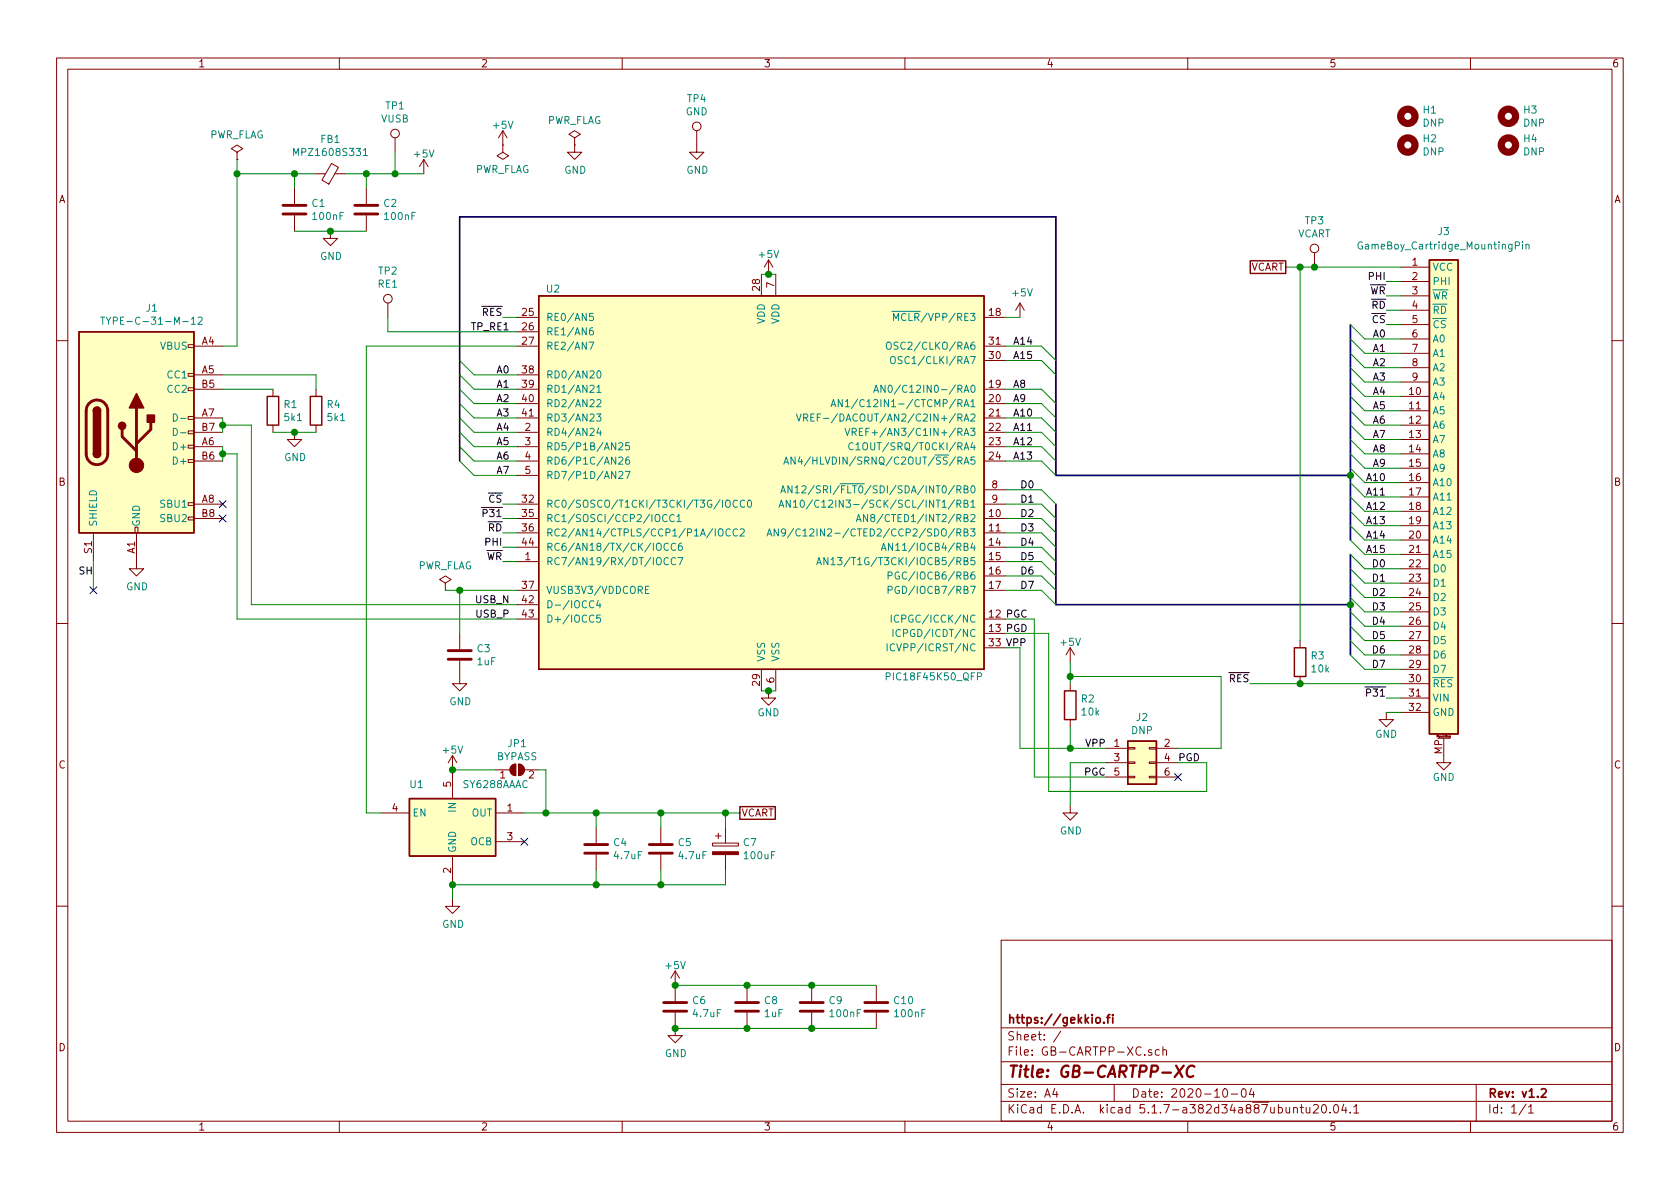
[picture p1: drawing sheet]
<svg xmlns="http://www.w3.org/2000/svg" width="297mm" height="210mm" viewBox="0 0 297 210" stroke-linecap="round" stroke-linejoin="round" font-family="sans-serif">
<defs><g id="words">
<text font-size="2.8" fill="#840000" x="178" y="190.5">Title: GB-CARTPP-XC</text>
<g font-size="2.1" fill="#840000">
<text x="178" y="184">Sheet: /</text>
<text x="178" y="181">https://gekkio.fi</text>
<text x="178" y="186.7">File: GB-CARTPP-XC.sch</text>
<text x="178" y="196.9">KiCad E.D.A. kicad 5.1.7-a382d34a887ubuntu20.04.1</text>
<text x="178" y="194.1">Size: A4</text>
<text x="200" y="194.1">Date: 2020-10-04</text>
<text x="263" y="194.1">Rev: v1.2</text>
<text x="263" y="196.9">Id: 1/1</text>
</g>
<g font-size="1.8" fill="#840000">
<text x="35" y="11.9">1</text>
<text x="85" y="11.9">2</text>
<text x="135" y="11.9">3</text>
<text x="185" y="11.9">4</text>
<text x="235" y="11.9">5</text>
<text x="285" y="11.9">6</text>
<text x="10.4" y="35.9">A</text>
<text x="285.4" y="35.9">A</text>
<text x="221" y="47.9">VCART</text>
<text x="249.7" y="47">1</text>
<text x="134.4" y="51.4" transform="rotate(-90 134.4 51.4)">28</text>
<text x="136.9" y="50.9" transform="rotate(-90 136.9 50.9)">7</text>
<text x="249.7" y="49.5">2</text>
<text x="249.7" y="52.1">3</text>
<text x="92.4" y="55.9">25</text>
<text x="92.4" y="58.4">26</text>
<text x="174.9" y="55.9">18</text>
<text x="249.7" y="54.6">4</text>
<text x="249.7" y="57.1">5</text>
<text x="249.7" y="59.7">6</text>
<text x="35.7" y="61">A4</text>
<text x="92.4" y="61">27</text>
<text x="174.9" y="63.5">30</text>
<text x="174.9" y="61">31</text>
<text x="249.7" y="62.2">7</text>
<text x="249.7" y="64.8">8</text>
<text x="35.7" y="66">A5</text>
<text x="35.7" y="68.6">B5</text>
<text x="92.4" y="66">38</text>
<text x="92.4" y="68.6">39</text>
<text x="92.4" y="71.1">40</text>
<text x="174.9" y="68.6">19</text>
<text x="174.9" y="71.1">20</text>
<text x="249.2" y="69.8">10</text>
<text x="249.7" y="67.3">9</text>
<text x="35.7" y="73.7">A7</text>
<text x="35.7" y="76.2">B7</text>
<text x="92.4" y="73.7">41</text>
<text x="92.9" y="76.2">2</text>
<text x="174.9" y="73.7">21</text>
<text x="174.9" y="76.2">22</text>
<text x="249.2" y="72.4">11</text>
<text x="249.2" y="74.9">12</text>
<text x="249.2" y="77.5">13</text>
<text x="35.7" y="78.7">A6</text>
<text x="35.7" y="81.3">B6</text>
<text x="92.9" y="78.7">3</text>
<text x="92.9" y="81.3">4</text>
<text x="92.9" y="83.8">5</text>
<text x="174.9" y="78.7">23</text>
<text x="174.9" y="81.3">24</text>
<text x="249.2" y="80">14</text>
<text x="249.2" y="82.5">15</text>
<text x="10.4" y="85.9">B</text>
<text x="35.7" y="88.9">A8</text>
<text x="92.4" y="88.9">32</text>
<text x="175.4" y="86.4">8</text>
<text x="175.4" y="88.9">9</text>
<text x="249.2" y="85.1">16</text>
<text x="249.2" y="87.6">17</text>
<text x="285.4" y="85.9">B</text>
<text x="35.7" y="91.4">B8</text>
<text x="92.4" y="91.4">35</text>
<text x="92.4" y="94">36</text>
<text x="174.9" y="91.4">10</text>
<text x="174.9" y="94">11</text>
<text x="249.2" y="90.2">18</text>
<text x="249.2" y="92.7">19</text>
<text x="249.2" y="95.2">20</text>
<text x="16.3" y="97.8" transform="rotate(-90 16.3 97.8)">S1</text>
<text x="23.9" y="97.9" transform="rotate(-90 23.9 97.9)">A1</text>
<text x="92.4" y="96.5">44</text>
<text x="92.9" y="99.1">1</text>
<text x="174.9" y="96.5">14</text>
<text x="174.9" y="99.1">15</text>
<text x="174.9" y="101.6">16</text>
<text x="249.2" y="97.8">21</text>
<text x="249.2" y="100.3">22</text>
<text x="92.4" y="104.1">37</text>
<text x="92.4" y="106.7">42</text>
<text x="174.9" y="104.1">17</text>
<text x="249.2" y="102.9">23</text>
<text x="249.2" y="105.4">24</text>
<text x="249.2" y="107.9">25</text>
<text x="92.4" y="109.2">43</text>
<text x="249.2" y="110.5">26</text>
<text x="249.2" y="113">27</text>
<text x="249.2" y="115.6">28</text>
<text x="249.2" y="118.1">29</text>
<text x="134.4" y="121.2" transform="rotate(-90 134.4 121.2)">29</text>
<text x="136.9" y="120.7" transform="rotate(-90 136.9 120.7)">6</text>
<text x="249.2" y="120.6">30</text>
<text x="249.2" y="123.2">31</text>
<text x="249.2" y="125.7">32</text>
<text x="10.4" y="135.9">C</text>
<text x="88.4" y="137.7">1</text>
<text x="93.5" y="137.7">2</text>
<text x="197" y="132.1">1</text>
<text x="197" y="134.6">3</text>
<text x="197" y="137.2">5</text>
<text x="205.9" y="132.1">2</text>
<text x="205.9" y="134.6">4</text>
<text x="205.9" y="137.2">6</text>
<text x="255" y="133.4" transform="rotate(-90 255 133.4)">MP</text>
<text x="285.4" y="135.9">C</text>
<text x="69.4" y="143.5">4</text>
<text x="79.8" y="139.2" transform="rotate(-90 79.8 139.2)">5</text>
<text x="89.7" y="143.5">1</text>
<text x="89.7" y="148.6">3</text>
<text x="131.1" y="144.4">VCART</text>
<text x="79.8" y="154.4" transform="rotate(-90 79.8 154.4)">2</text>
<text x="10.4" y="185.9">D</text>
<text x="285.4" y="185.9">D</text>
<text x="35" y="199.9">1</text>
<text x="85" y="199.9">2</text>
<text x="135" y="199.9">3</text>
<text x="185" y="199.9">4</text>
<text x="235" y="199.9">5</text>
<text x="285" y="199.9">6</text>
</g>
<g font-size="1.8" fill="#008484">
<text x="67.4" y="21.7">VUSB</text>
<text x="68.2" y="19.3">TP1</text>
<text x="87.3" y="22.8">+5V</text>
<text x="96.6" y="21.9">PWR_FLAG</text>
<text x="121.2" y="20.4">GND</text>
<text x="121.6" y="18.1">TP4</text>
<text x="251.6" y="22.4">DNP</text>
<text x="251.7" y="20.1">H1</text>
<text x="269.4" y="22.4">DNP</text>
<text x="269.5" y="20.1">H3</text>
<text x="37" y="24.5">PWR_FLAG</text>
<text x="52.5" y="27.6">MPZ1608S331</text>
<text x="56.7" y="25.3">FB1</text>
<text x="73.3" y="27.9">+5V</text>
<text x="251.6" y="27.5">DNP</text>
<text x="251.7" y="25.2">H2</text>
<text x="269.4" y="27.5">DNP</text>
<text x="269.5" y="25.2">H4</text>
<text x="83.9" y="30.6">PWR_FLAG</text>
<text x="99.8" y="30.7">GND</text>
<text x="121.4" y="30.7">GND</text>
<text x="55.2" y="36.6">C1</text>
<text x="55.4" y="38.9">100nF</text>
<text x="67.9" y="36.6">C2</text>
<text x="68.1" y="38.9">100nF</text>
<text x="229.4" y="42">VCART</text>
<text x="230.8" y="39.7">TP3</text>
<text x="254.3" y="41.6">J3</text>
<text x="56.6" y="46">GND</text>
<text x="134.3" y="45.6">+5V</text>
<text x="240.9" y="44.1">GameBoy_Cartridge_MountingPin</text>
<text x="253.2" y="47.9">VCC</text>
<text x="66.9" y="50.9">RE1</text>
<text x="67" y="48.6">TP2</text>
<text x="96.7" y="51.7">U2</text>
<text x="179.1" y="52.4">+5V</text>
<text x="253.2" y="50.4">PHI</text>
<text x="253.2" y="53">WR</text>
<text x="20" y="57.4">TYPE-C-31-M-12</text>
<text x="25.9" y="55.1">J1</text>
<text x="96.5" y="56.8">RE0/AN5</text>
<text x="96.5" y="59.3">RE1/AN6</text>
<text x="135.3" y="57.3" transform="rotate(-90 135.3 57.3)">VDD</text>
<text x="137.8" y="57.3" transform="rotate(-90 137.8 57.3)">VDD</text>
<text x="159.6" y="56.8">MCLR/VPP/RE3</text>
<text x="253.2" y="55.5">RD</text>
<text x="253.2" y="58">CS</text>
<text x="28.4" y="61.8">VBUS</text>
<text x="96.5" y="61.8">RE2/AN7</text>
<text x="158.4" y="61.8">OSC2/CLKO/RA6</text>
<text x="159.3" y="64.4">OSC1/CLKI/RA7</text>
<text x="253.2" y="60.6">A0</text>
<text x="253.2" y="63.1">A1</text>
<text x="253.2" y="65.7">A2</text>
<text x="29.7" y="66.9">CC1</text>
<text x="29.7" y="69.5">CC2</text>
<text x="96.5" y="66.9">RD0/AN20</text>
<text x="96.5" y="69.5">RD1/AN21</text>
<text x="158.1" y="69.5">AN0/C12IN0-/RA0</text>
<text x="253.2" y="70.7">A4</text>
<text x="253.2" y="68.2">A3</text>
<text x="50.2" y="72.2">R1</text>
<text x="50.4" y="74.5">5k1</text>
<text x="57.9" y="72.2">R4</text>
<text x="58" y="74.5">5k1</text>
<text x="96.5" y="77.1">RD4/AN24</text>
<text x="96.5" y="72">RD2/AN22</text>
<text x="96.5" y="74.5">RD3/AN23</text>
<text x="145.7" y="74.5">VREF-/DACOUT/AN2/C2IN+/RA2</text>
<text x="151.3" y="72">AN1/C12IN1-/CTCMP/RA1</text>
<text x="153.4" y="77.1">VREF+/AN3/C1IN+/RA3</text>
<text x="253.2" y="73.3">A5</text>
<text x="253.2" y="75.8">A6</text>
<text x="31" y="79.6">D+</text>
<text x="31" y="82.2">D+</text>
<text x="50.2" y="81.5">GND</text>
<text x="96.5" y="79.6">RD5/P1B/AN25</text>
<text x="96.5" y="82.2">RD6/P1C/AN26</text>
<text x="143.1" y="82.2">AN4/HLVDIN/SRNQ/C2OUT/SS/RA5</text>
<text x="152.8" y="79.6">C1OUT/SRQ/T0CKI/RA4</text>
<text x="253.2" y="78.4">A7</text>
<text x="253.2" y="80.9">A8</text>
<text x="253.2" y="83.4">A9</text>
<text x="28.5" y="89.8">SBU1</text>
<text x="96.5" y="89.8">RC0/SOSCO/T1CKI/T3CKI/T3G/IOCC0</text>
<text x="96.5" y="84.7">RD7/P1D/AN27</text>
<text x="144" y="87.2">AN12/SRI/FLT0/SDI/SDA/INT0/RB0</text>
<text x="144.5" y="89.8">AN10/C12IN3-/SCK/SCL/INT1/RB1</text>
<text x="253.2" y="86">A10</text>
<text x="253.2" y="88.5">A11</text>
<text x="17.1" y="93.2" transform="rotate(-90 17.1 93.2)">SHIELD</text>
<text x="24.8" y="93.2" transform="rotate(-90 24.8 93.2)">GND</text>
<text x="28.5" y="92.3">SBU2</text>
<text x="96.5" y="92.3">RC1/SOSCI/CCP2/IOCC1</text>
<text x="96.5" y="94.9">RC2/AN14/CTPLS/CCP1/P1A/IOCC2</text>
<text x="142.2" y="94.9">AN9/C12IN2-/CTED2/CCP2/SDO/RB3</text>
<text x="154.5" y="92.3">AN8/CTED1/INT2/RB2</text>
<text x="253.2" y="91.1">A12</text>
<text x="253.2" y="93.6">A13</text>
<text x="73.8" y="100.7">PWR_FLAG</text>
<text x="96.5" y="99.9">RC7/AN19/RX/DT/IOCC7</text>
<text x="96.5" y="97.4">RC6/AN18/TX/CK/IOCC6</text>
<text x="148.7" y="99.9">AN13/T1G/T3CKI/IOCB5/RB5</text>
<text x="158.3" y="97.4">AN11/IOCB4/RB4</text>
<text x="253.2" y="96.1">A14</text>
<text x="253.2" y="98.7">A15</text>
<text x="253.2" y="101.2">D0</text>
<text x="22.3" y="104.4">GND</text>
<text x="96.5" y="105">VUSB3V3/VDDCORE</text>
<text x="96.5" y="107.6">D-/IOCC4</text>
<text x="159" y="102.5">PGC/IOCB6/RB6</text>
<text x="159" y="105">PGD/IOCB7/RB7</text>
<text x="253.2" y="103.8">D1</text>
<text x="253.2" y="106.3">D2</text>
<text x="96.5" y="110.1">D+/IOCC5</text>
<text x="159.3" y="110.1">ICPGC/ICCK/NC</text>
<text x="159.5" y="112.6">ICPGD/ICDT/NC</text>
<text x="253.2" y="108.8">D3</text>
<text x="253.2" y="111.4">D4</text>
<text x="253.2" y="113.9">D5</text>
<text x="84.4" y="115.3">C3</text>
<text x="84.4" y="117.6">1uF</text>
<text x="135.3" y="117.1" transform="rotate(-90 135.3 117.1)">VSS</text>
<text x="137.8" y="117.1" transform="rotate(-90 137.8 117.1)">VSS</text>
<text x="158.6" y="115.2">ICVPP/ICRST/NC</text>
<text x="187.6" y="114.2">+5V</text>
<text x="231.9" y="116.6">R3</text>
<text x="232" y="118.9">10k</text>
<text x="253.2" y="116.5">D6</text>
<text x="253.2" y="119">D7</text>
<text x="79.5" y="124.7">GND</text>
<text x="157.2" y="120.3">PIC18F45K50_QFP</text>
<text x="191.2" y="124.2">R2</text>
<text x="253.2" y="121.5">RES</text>
<text x="253.2" y="124.1">VIN</text>
<text x="133.9" y="126.7">GND</text>
<text x="191.3" y="126.5">10k</text>
<text x="200.1" y="129.8">DNP</text>
<text x="201" y="127.5">J2</text>
<text x="243.2" y="130.5">GND</text>
<text x="253.2" y="126.6">GND</text>
<text x="78.4" y="133.3">+5V</text>
<text x="87.8" y="134.4">BYPASS</text>
<text x="89.9" y="132.1">JP1</text>
<text x="72.5" y="139.4">U1</text>
<text x="80.6" y="143.5" transform="rotate(-90 80.6 143.5)">IN</text>
<text x="81.9" y="139.4">SY6288AAAC</text>
<text x="253.3" y="138.1">GND</text>
<text x="72.9" y="144.4">EN</text>
<text x="83.2" y="149.5">OCB</text>
<text x="83.4" y="144.4">OUT</text>
<text x="108.5" y="149.6">C4</text>
<text x="120" y="149.6">C5</text>
<text x="131.5" y="149.6">C7</text>
<text x="187.4" y="147.6">GND</text>
<text x="80.6" y="150.9" transform="rotate(-90 80.6 150.9)">GND</text>
<text x="108.7" y="151.9">4.7uF</text>
<text x="120.1" y="151.9">4.7uF</text>
<text x="131.7" y="151.9">100uF</text>
<text x="78.2" y="164.1">GND</text>
<text x="117.8" y="171.4">+5V</text>
<text x="122.5" y="177.6">C6</text>
<text x="122.7" y="179.9">4.7uF</text>
<text x="135.2" y="177.6">C8</text>
<text x="135.2" y="179.9">1uF</text>
<text x="146.6" y="177.6">C9</text>
<text x="146.9" y="179.9">100nF</text>
<text x="158.1" y="177.6">C10</text>
<text x="158.3" y="179.9">100nF</text>
<text x="117.6" y="186.9">GND</text>
</g>
<g font-size="1.8">
<text x="242.2" y="49.5">PHI</text>
<text x="242.2" y="52.1">WR</text>
<text x="83.5" y="58.4">TP_RE1</text>
<text x="85.3" y="55.9">RES</text>
<text x="242.5" y="54.6">RD</text>
<text x="242.6" y="57.1">CS</text>
<text x="242.8" y="59.7">A0</text>
<text x="179.1" y="61">A14</text>
<text x="179.1" y="63.5">A15</text>
<text x="242.8" y="64.8">A2</text>
<text x="242.8" y="62.2">A1</text>
<text x="87.9" y="66">A0</text>
<text x="87.9" y="71.1">A2</text>
<text x="87.9" y="68.6">A1</text>
<text x="179.1" y="71.1">A9</text>
<text x="179.1" y="68.6">A8</text>
<text x="242.8" y="69.8">A4</text>
<text x="242.8" y="67.3">A3</text>
<text x="87.9" y="76.2">A4</text>
<text x="87.9" y="73.7">A3</text>
<text x="179.1" y="76.2">A11</text>
<text x="179.1" y="73.7">A10</text>
<text x="242.8" y="77.5">A7</text>
<text x="242.8" y="74.9">A6</text>
<text x="242.8" y="72.4">A5</text>
<text x="87.9" y="78.7">A5</text>
<text x="87.9" y="83.8">A7</text>
<text x="87.9" y="81.3">A6</text>
<text x="179.1" y="78.7">A12</text>
<text x="179.1" y="81.3">A13</text>
<text x="242.8" y="82.5">A9</text>
<text x="242.8" y="80">A8</text>
<text x="86.4" y="88.9">CS</text>
<text x="180.3" y="86.4">D0</text>
<text x="180.3" y="88.9">D1</text>
<text x="241.9" y="87.6">A11</text>
<text x="241.9" y="85.1">A10</text>
<text x="85.8" y="91.4">P31</text>
<text x="86.3" y="94">RD</text>
<text x="180.3" y="94">D3</text>
<text x="180.3" y="91.4">D2</text>
<text x="241.9" y="90.2">A12</text>
<text x="241.9" y="92.7">A13</text>
<text x="241.9" y="95.2">A14</text>
<text x="14" y="101.6">SH</text>
<text x="86" y="99.1">WR</text>
<text x="86" y="96.5">PHI</text>
<text x="180.3" y="96.5">D4</text>
<text x="180.3" y="101.6">D6</text>
<text x="180.3" y="99.1">D5</text>
<text x="241.9" y="97.8">A15</text>
<text x="242.8" y="100.3">D0</text>
<text x="84.2" y="106.7">USB_N</text>
<text x="180.3" y="104.1">D7</text>
<text x="242.8" y="102.9">D1</text>
<text x="242.8" y="107.9">D3</text>
<text x="242.8" y="105.4">D2</text>
<text x="84.3" y="109.2">USB_P</text>
<text x="174.9" y="109.2">12 PGC</text>
<text x="174.9" y="111.8">13 PGD</text>
<text x="242.8" y="110.5">D4</text>
<text x="242.8" y="113">D5</text>
<text x="174.9" y="114.3">33 VPP</text>
<text x="242.8" y="118.1">D7</text>
<text x="242.8" y="115.6">D6</text>
<text x="217.3" y="120.6">RES</text>
<text x="242" y="123.2">P31</text>
<text x="191.7" y="137.2">PGC</text>
<text x="192" y="132.1">VPP</text>
<text x="208.3" y="134.6">PGD</text>
</g>
<text font-size=".5" fill="#840000" x="254.1" y="130.4">Mounting</text>
</g></defs>
<g fill="none" stroke="#840000" stroke-width=".18">
<path d="M10 10.3h277v189.9h-277zM12 12.2h273v186.1h-273zM60 10.3v1.9M110 10.3v1.9M160 10.3v1.9M210 10.3v1.9M260 10.3v1.9M41.9 26.9l1-.6-1-.7-1 .7 1 .6v1.3M41.9 28.2h.1M52.1 33.3v2.8M52.1 38.1v2.8M55.9 30.7h1.6"/>
<path d="M58.6 28.9l1.2 .7-1.7 3-1.2-.8zM59.2 30.7h1.8M64.8 33.3v2.8M64.8 38.1v2.8M69.8 24.4v2.5M74.9 28.2l-.7 1.3M74.9 28.2v2.5M74.9 28.2l.8 1.3M88.9 25.6v1.3l1 .7-1 .6-1-.6 1-.7M88.9 25.6h.1M88.9 23.1l-.8 1.3M88.9 23.1v2.5"/>
<path d="M88.9 23.1l.8 1.3M101.6 25.6v1.3h1.3l-1.3 1.3-1.3-1.3h1.3M101.6 24.4l1-.7-1-.6-1 .6 1 .7v1.2M101.6 25.6h.1M123.2 23.1v3.8h1.3l-1.3 1.3-1.3-1.3h1.3M58.4 40.9v1.3h1.3l-1.3 1.2-1.3-1.2h1.3M68.6 53.6v2.5M91.4 56.1h3.8M91.4 58.7h3.8M134.6 48.5v3.8M135.9 46l-.8 1.2M135.9 46v2.5"/>
<path d="M135.9 46l.8 1.2M137.2 48.5v3.8M174 56.1h3.8M180.3 53.6l-.7 1.3M180.3 53.6v2.5M180.3 53.6l.8 1.3M232.4 44.7v2.5M247.6 47.2h5.1M247.6 49.8h5.1M247.6 52.3h5.1M247.6 54.9h5.1M247.6 57.4h5.1"/>
<path d="M247.6 59.9h5.1M10 60.2h2M33.3 78.7h1v.5h-1zM33.3 76.2h1v.5h-1zM33.3 73.7h1v.5h-1zM33.3 68.6h1v.5h-1zM33.3 66h1v.5h-1zM33.3 61h1v.5h-1zM34.3 68.8h5.1M34.3 76.4h5.1M34.3 73.9h5.1M34.3 79h5.1"/>
<path d="M34.3 61.2h5.1M34.3 66.3h5.1M48.3 68.8v1.3M48.3 75.2v1.2M52.1 76.4v1.3h1.2l-1.2 1.3-1.3-1.3h1.3M55.9 68.8v1.3M55.9 75.2v1.2M91.4 68.8h3.8M91.4 76.4h3.8M91.4 71.4h3.8M91.4 73.9h3.8M91.4 79h3.8"/>
<path d="M91.4 61.2h3.8M91.4 66.3h3.8M174 68.8h3.8M174 76.4h3.8M174 71.4h3.8M174 73.9h3.8M174 79h3.8M174 61.2h3.8M174 63.7h3.8M247.6 70.1h5.1M247.6 72.6h5.1M247.6 75.2h5.1"/>
<path d="M247.6 77.7h5.1M247.6 62.5h5.1M247.6 65h5.1M247.6 67.6h5.1M285 60.2h2M16.5 94.2v5.1M23.9 93.2h.5v1h-.5zM24.1 94.2v6.4h1.3l-1.3 1.2-1.2-1.2h1.2M33.3 91.4h1v.5h-1zM33.3 88.9h1v.5h-1zM33.3 81.3h1v.5h-1zM34.3 91.7h5.1"/>
<path d="M34.3 81.5h5.1M34.3 89.1h5.1M91.4 99.3h3.8M91.4 91.7h3.8M91.4 94.2h3.8M91.4 96.8h3.8M91.4 81.5h3.8M91.4 89.1h3.8M91.4 84.1h3.8M174 99.3h3.8M174 91.7h3.8M174 94.2h3.8"/>
<path d="M174 96.8h3.8M174 81.5h3.8M174 89.1h3.8M174 86.6h3.8M247.6 80.3h5.1M247.6 82.8h5.1M247.6 85.3h5.1M247.6 87.9h5.1M247.6 90.4h5.1M247.6 93h5.1M247.6 95.5h5.1M247.6 98h5.1"/>
<path d="M10 110.3h2M78.7 103.1l1.1-.6-1.1-.7-1 .7 1 .6v1.3M78.7 104.4h.1M81.3 116.8v4.1h1.2l-1.2 1.3-1.3-1.3h1.3M81.3 112v2.8M91.4 109.5h3.8M91.4 104.4h3.8M91.4 106.9h3.8M134.6 118.4v3.8M137.2 118.4v3.8M174 109.5h3.8M174 112h3.8"/>
<path d="M174 101.8h3.8M174 104.4h3.8M174 114.5h3.8M189.2 114.5l-.7 1.3M189.2 114.5v2.6M189.2 114.5l.8 1.3M229.9 113.3v1.2M229.9 119.6v1.3M247.6 100.6h5.1M247.6 103.1h5.1M247.6 105.7h5.1M247.6 108.2h5.1"/>
<path d="M247.6 110.7h5.1M247.6 113.3h5.1M247.6 115.8h5.1M247.6 118.4h5.1M285 110.3h2M80 133.6l-.8 1.3M80 133.6v7.6M80 133.6l.8 1.3M87.6 136.1h2.6M90.5 135.4l.7-.3v2.1a1.02 1.02 0 0 1-1-.7 1.02 1.02 0 0 1 .3-1.1zM91.7 135.1a1.02 1.02 0 0 1 1 1 1.02 1.02 0 0 1-1 1.1zM92.7 136.1h2.5"/>
<path d="M135.9 122.2v1.2h1.3l-1.3 1.3-1.3-1.3h1.3M189.2 120.9v1.3M189.2 127.2v1.3M195.6 132.3h3.8M195.6 134.9h3.8M195.6 137.4h3.8M199.4 137.3h1.3v.2h-1.3zM199.4 132.2h1.3v.3h-1.3zM199.4 134.7h1.3v.3h-1.3zM203.2 137.3h1.3v.2h-1.3zM203.2 132.2h1.3v.3h-1.3zM203.2 134.7h1.3v.3h-1.3z"/>
<path d="M204.5 132.3h3.8M204.5 134.9h3.8M204.5 137.4h3.8M245.1 126v1.2h1.3l-1.3 1.3-1.3-1.3h1.3M247.6 120.9h5.1M247.6 123.4h5.1M247.6 126h5.1M254.3 130.6h2M255.3 130.6v4.3h1.2l-1.2 1.2-1.3-1.2h1.3M256.4 130.4l-.1-.1v-.2h.1v.4h-.1M67.3 143.8h5.1M80 159v1.3h1.3l-1.3 1.2-1.3-1.2h1.3"/>
<path d="M80 151.4v5.1M87.6 143.8h5.1M87.6 148.8h5.1M105.4 146.3v2.8M105.4 151.1v2.8M116.8 146.3v2.8M116.8 151.1v2.8M126 149.1h4.6v.5h-4.6zM126.5 147.8h1M127 147.3v1M128.3 146.3v2.8M128.3 151.1v2.8"/>
<path d="M189.2 142.5v1.3h1.3l-1.3 1.2-1.2-1.2h1.2M10 160.2h2M119.4 179.1v4h1.2l-1.2 1.3-1.3-1.3h1.3M119.4 171.7l-.8 1.3M119.4 171.7v5.3M119.4 171.7l.7 1.3M132.1 174.2v2.8M132.1 179.1v2.8M143.5 174.2v2.8M143.5 179.1v2.8M154.9 174.2v2.8M154.9 179.1v2.8"/>
<path d="M177 166.3h108v32h-108zM285 160.2h2M60 198.3v1.9M110 198.3v1.9M160 198.3v1.9M177 194.8h108M177 191.8h108M177 187.8h108M177 181.8h108M186.5 192.5l-.4 1h1M186.8 193v1M187.6 182.3l-1.3 2"/>
<path d="M197 191.8v3M203.6 185.7l-.3-.1-.3 .2 .1 .2 .5 .2v.3h-.6M205 185.7l-.5-.1-.2 .3v.6l.2 .1 .5-.1M205.6 185.7l.2-.1 .4 .1v.9M205.6 185.1v1.5M210 198.3v1.9M216.3 192.7l.4-.2a.94 .94 0 0 1 0 1.5 .79 .79 0 0 1-.4-1.3zM217.7 193.5h1.1M219.6 192.7l.4-.2a.94 .94 0 0 1 0 1.5 .82 .82 0 0 1-.4-1.3zM221.3 192.5l-.4 1h.9M221.6 193v1M228.7 196l.1-.1a.37 .37 0 0 1 .6 .1v.8"/>
<path d="M228.7 195.8v1M229.9 195.8h.6M230.1 195.3v1.3l.4 .2M230.9 195.8v.8a.39 .39 0 0 0 .7 .1M231.6 195.8v1M232.2 195.5l.2-.2h.4l.2 .2 .1 .3-.9 1h.9M233.8 195.5l.2-.2a.8 .8 0 0 1 .5 .8 .8 .8 0 0 1-.5 .7l-.2-.1-.1-.4zM235.2 196.7v.1M235.9 195.5l.2-.2a.81 .81 0 0 1 .6 .6 .81 .81 0 0 1-.3 .8l-.1 .1a.79 .79 0 0 1-.4-1.3zM237.6 195.2l-.4 1.1h1M237.9 195.8v1M238.7 196.7v.1"/>
<path d="M239.4 195.8l.4-.5v1.5M239.4 196.8h.8M260 198.3v1.9M261 191.8v6.5M269.8 195.2l-1.2 2M270.3 195.8l.4-.5v1.5M270.3 196.8h.8"/>
<circle cx="69.8" cy="23.6" r=".76"/>
<circle cx="123.2" cy="22.3" r=".76"/>
<circle cx="68.6" cy="52.8" r=".76"/>
<circle cx="232.4" cy="43.9" r=".76"/>
</g>
<path d="M195.7 179.9h.5M196.2 179.4l-.3 .2v1.3M196.7 179.4v.2M196.7 179.9v1M193.8 180.1l.2-.2 .5 .2v.7l-.3 .1-.4-.1zM195.2 180.8v.1M272.5 192.7l.2-.2h.4l.3 .5-.9 1h.9" fill="none" stroke="#840000" stroke-width=".3"/>
<path d="M207.9 188.4l1.1 2M209.3 188.4l-1.6 2M211.2 188.6a.88 .88 0 0 0-1 0 .88 .88 0 0 0-.4 1 .71 .71 0 0 0 .3 .8 .71 .71 0 0 0 .9-.1" fill="none" stroke="#840000" stroke-width=".41"/>
<g fill="none" stroke="#840000" stroke-width=".51">
<path d="M50 37.8h4.1M50 36.3h4.1M62.7 37.8h4.1M62.7 36.3h4.1M15.7 71.4a1.9 1.9 0 0 1 2.1-.6 1.9 1.9 0 0 1 1.2 1.8v7.7a1.9 1.9 0 0 1-1.9 1.9 1.9 1.9 0 0 1-1.9-1.9v-7.8l.1-.5zM21.6 75.9v1.3l2.5 2.6M24.1 72.1v10.2M26.7 74.7v1.2l-2.6 2.6M79.2 116.6h4.1M79.2 115.1h4.1M103.4 150.9h4M103.4 149.3h4"/>
<path d="M114.8 150.9h4.1M114.8 149.3h4.1M117.3 178.8h4.1M117.3 177.3h4.1M130 178.8h4.1M130 177.3h4.1M141.5 178.8h4M141.5 177.3h4M152.9 178.8h4.1M152.9 177.3h4.1"/>
</g>
<g fill="none" stroke="#008484" stroke-width=".18">
<path d="M51.9 27.5v-1.3l.4 .9 .5-.9v1.3M64.2 26.6l.4-.4v1.3M64.2 27.5h.8M17.8 56.1h.7M18.2 56.1v1.2M18.8 56.1l.4 .6 .4-.6M19.2 56.7v.6M33.8 57.3h.7M35 56.2l.5-.1 .3 .3-.8 .9h.8M104.8 58h-.4a.87 .87 0 0 0 0 1.2l.5-.1v-.5l-.5-.2-.2 .3M104.9 55.4h-.6l-.1 .6 .2-.1 .5 .1v.6l-.2 .1-.5-.1M157.7 55.1h1.5"/>
<path d="M158 56.7v-1.3l.4 .9 .5-.9v1.3M240.8 42.8a.59 .59 0 0 0-.7 .6 .59 .59 0 0 0 .7 .6l.1-.5h-.2M267.9 43.4l.7-.1v-.4l-.7-.1v1.2M269.2 42.8v.1M269.2 43.2v.8M269.8 43.3l.2-.1 .3 .1 .1 .7M269.8 43.2v.8M30.7 73.2a.64 .64 0 0 1 .7 .6 .64 .64 0 0 1-.7 .7zM30.7 75.7a.64 .64 0 0 1 .7 .7 .64 .64 0 0 1-.7 .6zM31.9 74h1M31.9 76.5h1M104.1 60.5h.9l-.6 1.3"/>
<path d="M105.5 73.2h.7l-.4 .5 .4 .1v.5l-.2 .2-.5-.2M105.5 68.5l.4-.4v1.3M105.5 70.8l.5-.1 .2 .3v.2l-.7 .7h.7M105.5 69.4h.7M105.7 65.7l.1-.1a.69 .69 0 0 1 .5 .6 .69 .69 0 0 1-.5 .6 .83 .83 0 0 1-.1-1.1zM105.8 75.7l-.3 .9h.8M106.1 76.2v.8M109.4 78.4l.5-.1 .2 .3-.8 .9h.8M111.3 78.3h-.6l-.1 .6 .2-.1h.4l.1 .6-.2 .1-.5-.1M140.8 73.2l.4 1.3 .5-1.3M142.1 73.9l.6-.1 .1-.2-.1-.3-.1-.1h-.5v1.3M142.4 73.9l.4 .6"/>
<path d="M143.4 73.8h.4M144 73.2h-.6v1.3h.6M144.5 73.8h.4M145.1 73.2h-.6v1.3M146.9 71.9l.4-1.2 .5 1.2M147 71.6h.7M148.9 70.7v1.2l-.7-1.2v1.2M149.4 75.7l.4 1.3 .5-1.3M149.5 71l.3-.3v1.2M149.5 71.9h.7M150.7 76.4l.6-.1 .1-.1-.1-.3-.1-.2h-.5v1.3M150.9 78.4a.6 .6 0 0 0-.9 .4 .6 .6 0 0 0 .6 .7l.3-.1"/>
<path d="M151 76.4l.4 .6M151.3 78.6l.4-.3v1.2M151.3 79.5h.8M151.6 70.6l-1.1 1.6M151.9 76.3h.5M152.6 75.7h-.7v1.3h.7M154.5 69.4l.4-1.3 .4 1.3M154.6 69h.6M156.5 68.1v1.3l-.7-1.3v1.3M156.8 60.7l.2-.2a.47 .47 0 0 1 .6 .4l-.1 .7-.2 .2-.4-.1a1 1 0 0 1-.1-1zM157.1 68.2l.2-.1a.67 .67 0 0 1 .5 .7 .67 .67 0 0 1-.5 .6l-.3-.5zM157.5 63.2a.45 .45 0 0 1 .7 0 .88 .88 0 0 1-.2 1.1h-.4a1.07 1.07 0 0 1-.1-1.1z"/>
<path d="M109.4 80.9l.5-.1 .2 .4-.8 .9h.8M109.4 83.5l.5-.1 .2 .3-.8 .9h.8M110.6 83.4h.8l-.6 1.2M111.2 80.8l-.4 .1a.87 .87 0 0 0 0 1.2l.5-.1v-.6l-.5-.1-.2 .3M117.9 91.1a.6 .6 0 0 0-.8 .4 .6 .6 0 0 0 .6 .7l.2-.1M118.2 98.7a.51 .51 0 0 0-.6 0 .51 .51 0 0 0-.2 .6 .46 .46 0 0 0 .2 .5 .46 .46 0 0 0 .6-.1M118.2 96.2a.51 .51 0 0 0-.6 0 .51 .51 0 0 0-.2 .6 .46 .46 0 0 0 .2 .5 .46 .46 0 0 0 .6-.1M119.2 91.1a.6 .6 0 0 0-.8 .4 .6 .6 0 0 0 .5 .7l.3-.1M119.5 98.7a.51 .51 0 0 0-.7 0 .51 .51 0 0 0-.1 .6 .46 .46 0 0 0 .2 .5 .46 .46 0 0 0 .6-.1M119.5 96.2a.51 .51 0 0 0-.7 0 .51 .51 0 0 0-.1 .6 .46 .46 0 0 0 .2 .5 .46 .46 0 0 0 .6-.1M119.7 91.3l.3-.3v1.2M119.7 92.2h.7"/>
<path d="M119.9 98.6h.8l-.5 1.3M120.5 96.1h-.3a.87 .87 0 0 0 0 1.2l.4-.1v-.5l-.4-.2-.3 .3M127.1 93.7l.2-.2a.44 .44 0 0 1 .5 .4v.7l-.2 .2-.4-.1a1 1 0 0 1-.1-1zM128.3 88.6l.3-.2a.44 .44 0 0 1 .5 .5v.6l-.3 .2h-.4a1 1 0 0 1-.1-1.1zM129.1 93.6a.5 .5 0 0 0-.6 0 .5 .5 0 0 0-.2 .7 .45 .45 0 0 0 .3 .4 .45 .45 0 0 0 .5 0M130.4 88.6a.5 .5 0 0 0-.6 0 .5 .5 0 0 0-.2 .6 .45 .45 0 0 0 .2 .5 .45 .45 0 0 0 .6-.1M130.4 93.6a.5 .5 0 0 0-.6 0 .5 .5 0 0 0-.2 .7 .45 .45 0 0 0 .2 .4 .45 .45 0 0 0 .6 0M130.9 93.6l.5-.1 .2 .4-.1 .2-.7 .7h.8M131.6 88.6a.5 .5 0 0 0-.6 0 .5 .5 0 0 0-.1 .6 .45 .45 0 0 0 .2 .5 .45 .45 0 0 0 .5-.1M132.3 88.6l.1-.2a.67 .67 0 0 1 .5 .7 .67 .67 0 0 1-.5 .6l-.1-.1-.1-.4zM135.6 94.8l.4-1.3 .5 1.3M135.7 94.4h.6"/>
<path d="M137.6 93.5v1.3l-.7-1.3v1.3M137.7 89.7l.5-1.3 .4 1.3M137.8 89.4h.7M138 87.2l.5-1.3 .4 1.3M138.2 86.8h.6M138.6 82.1l.4-1.3 .4 1.3M138.7 81.7h.6M138.9 94.1l-.3 .2h-.3l-.1-.2v-.3l.2-.3h.2l.3 .3a.88 .88 0 0 1-.3 .9l-.3 .1M139.7 88.4v1.3l-.7-1.3v1.3M140 85.9v1.3l-.7-1.3v1.3M140.3 88.8l.3-.4v1.3M140.3 89.7h.7"/>
<path d="M140.3 93.5l-1.1 1.6M140.6 80.8v1.3l-.7-1.3v1.3M140.6 86.3l.3-.4v1.3M140.6 87.2h.7M141.4 80.8l-.3 .9h.8M141.5 93.6a.6 .6 0 0 0-.8 .5 .6 .6 0 0 0 .5 .7l.3-.1M141.6 88.6l.2-.2a.67 .67 0 0 1 .4 .7 .67 .67 0 0 1-.4 .6l-.3-.5zM141.7 81.2v.9M141.8 86l.5-.1 .2 .4-.8 .9h.8M143.3 80.8l-1.1 1.6M143.7 88.4l-1.1 1.6M144 85.8l-1.1 1.7"/>
<path d="M144.4 99.9l.4-1.3 .4 1.3M144.5 99.5h.6M146.4 98.6v1.3l-.7-1.3v1.3M146.9 99l.4-.4v1.3M146.9 99.9h.8M148.1 98.6h.8l-.5 .5 .4 .1 .1 .4-.3 .3-.5-.2M151.4 92.2l.4-1.2 .4 1.2M151.5 91.9h.6M153.4 91v1.2l-.7-1.2v1.2M155.8 97.3l.4-1.2 .5 1.2M155.9 97h.6M157.8 96.1v1.2l-.7-1.2v1.2"/>
<path d="M105 106.3a.5 .5 0 0 0-.6 0 .5 .5 0 0 0-.2 .7 .45 .45 0 0 0 .2 .4 .45 .45 0 0 0 .6 0M105.8 106.2l-.3 .9h.7M106.1 106.6v.9M106.1 108.8h-.6v.6l.2-.2 .4 .2v.5l-.1 .1-.5-.1M114.1 104.3h.5M114.7 103.7h-.6v1.2h.6M156.7 119.6l.7-.1v-.4l-.2-.1h-.5v1.2M156.8 113.8v1.3M157 101.8l.6-.1 .2-.1-.1-.3-.2-.2h-.5v1.3M157 104.3h.6l.2-.2-.1-.3-.2-.1h-.5v1.2M157.6 108.8v1.2M157.9 111.3v1.3"/>
<path d="M158.2 114a.5 .5 0 0 0-.7 0 .5 .5 0 0 0-.1 .6 .45 .45 0 0 0 .2 .5 .45 .45 0 0 0 .6-.1M158.9 108.9a.6 .6 0 0 0-.8 .4 .6 .6 0 0 0 .6 .7l.2-.1M159 101.2a.59 .59 0 0 0-.8 .6 .59 .59 0 0 0 .8 .6v-.5h-.2M159 103.8a.59 .59 0 0 0-.8 .5 .59 .59 0 0 0 .8 .6v-.5h-.2M159.2 111.4a.6 .6 0 0 0-.8 .4 .6 .6 0 0 0 .6 .8l.2-.2M172.8 119.6h.6l.2-.2-.1-.3-.2-.1h-.5v1.2"/>
</g>
<g fill="#840000" stroke="#840000" stroke-width=".18">
<path d="M126 150.6h4.6v.5h-4.6z"/>
<path d="M90.5 135.4l.7-.3v2.1a1.02 1.02 0 0 1-1-.7 1.02 1.02 0 0 1 .3-1.1z"/>
<path d="M91.7 135.1a1.02 1.02 0 0 1 1 1 1.02 1.02 0 0 1-1 1.1z"/>
<circle cx="24.1" cy="82.3" r="1.27"/>
</g>
<g fill="none" stroke="#840000" stroke-width=".25">
<path d="M14 58.7h20.3v35.5h-20.3zM95.2 52.3h78.8v66.1h-78.8zM221.1 46.1h6.2v2.3h-6.2zM252.7 46h5.1v83.8h-5.1zM16.5 72.6a.63 .63 0 0 1 .6-.6 .63 .63 0 0 1 .7 .6M47.2 70.1h2.1v5.1h-2.1zM54.9 70.1h2v5.1h-2zM16.5 80.3a.63 .63 0 0 0 .6 .6 .63 .63 0 0 0 .7-.6M228.9 114.5h2v5.1h-2zM188.2 122.2h2v5h-2zM199.4 131.1h5.1v7.6h-5.1zM72.4 141.2h15.2v10.2h-15.2z"/>
<path d="M130.8 142.6h6.3v2.3h-6.3z"/>
</g>
<g fill="none" stroke="#840000" stroke-width="1.3">
<circle cx="248.9" cy="25.6" r="1.27"/>
<circle cx="248.9" cy="20.6" r="1.27"/>
<circle cx="266.7" cy="25.6" r="1.27"/>
<circle cx="266.7" cy="20.6" r="1.27"/>
</g>
<g fill="#ffffc2" stroke="#ffffc2" stroke-width=".18">
<path d="M199.4 131.1h5.1v7.6h-5.1z"/>
<path d="M95.2 52.3h78.8v66.1h-78.8z"/>
<path d="M252.7 46h5.1v83.8h-5.1z"/>
<path d="M14 58.7h20.3v35.5h-20.3z"/>
<path d="M72.4 141.2h15.2v10.2h-15.2z"/>
</g>
<g fill="#840000" stroke="#840000" stroke-width=".25">
<path d="M16.5 80.3h1.3a.63 .63 0 0 1-.7 .6 .63 .63 0 0 1-.6-.6z"/>
<path d="M16.7 72.2a.63 .63 0 0 1 .7-.2 .63 .63 0 0 1 .4 .6h-1.3z"/>
<path d="M16.5 72.6h1.3v7.7h-1.3z"/>
<path d="M26 73.4h1.3v1.3h-1.3z"/>
<path d="M24.1 69.6l1.3 2.5h-2.5z"/>
<circle cx="21.6" cy="75.3" r=".63"/>
</g>
<path d="M238.8 57.4v38.1M81.3 81.5v-43.2h105.4v45.8h52.1M186.7 89.1v17.8h52.1M238.8 98v17.8" fill="none" stroke="#000084" stroke-width=".3"/>
<g fill="none" stroke="#008400" stroke-width=".18">
<path d="M41.9 28.2v33h-2.5M41.9 30.7h14M52.1 30.7v2.6M61 30.7h13.9M64.8 30.7v2.6M69.8 26.9v3.8M52.1 40.9h12.7M68.6 56.1v2.6h22.8M88.9 56.1h2.5M134.6 48.5h2.6M177.8 56.1h2.5M227.3 47.2h20.3"/>
<path d="M229.9 47.2v66.1M238.8 59.9l2.5 2.6h6.3M238.8 57.4l2.5 2.5h6.3M245.1 49.8h2.5M245.1 52.3h2.5M245.1 54.9h2.5M245.1 57.4h2.5M39.4 75.2h5v31.7h47M39.4 73.9v2.5M39.4 79v2.5M39.4 68.8h8.9M39.4 66.3h16.5v2.5"/>
<path d="M48.3 76.4h7.6M81.3 73.9l2.5 2.5h7.6M81.3 66.3l2.5 2.5h7.6M81.3 63.7l2.5 2.6h7.6M81.3 76.4l2.5 2.6h7.6M81.3 68.8l2.5 2.6h7.6M81.3 71.4l2.5 2.5h7.6M81.3 79l2.5 2.5h7.6M91.4 61.2h-26.6v82.6h2.5M177.8 76.4h6.3l2.6 2.6M177.8 61.2h6.3l2.6 2.5M177.8 68.8h6.3l2.6 2.6"/>
<path d="M177.8 79h6.3l2.6 2.5M177.8 71.4h6.3l2.6 2.5M177.8 73.9h6.3l2.6 2.5M177.8 63.7h6.3l2.6 2.6M238.8 62.5l2.5 2.5h6.3M238.8 77.7l2.5 2.6h6.3M238.8 75.2l2.5 2.5h6.3M238.8 72.6l2.5 2.6h6.3M238.8 70.1l2.5 2.5h6.3M238.8 67.6l2.5 2.5h6.3M238.8 65l2.5 2.6h6.3M16.5 99.3v5.1"/>
<path d="M39.4 80.3h2.5v29.2h49.5M81.3 81.5l2.5 2.6h7.6M88.9 96.8h2.5M88.9 89.1h2.5M88.9 91.7h2.5M88.9 94.2h2.5M88.9 99.3h2.5M177.8 96.8h6.3l2.6 2.5M177.8 81.5h6.3l2.6 2.6M177.8 86.6h6.3l2.6 2.5M177.8 89.1h6.3l2.6 2.6M177.8 91.7h6.3l2.6 2.5"/>
<path d="M177.8 94.2h6.3l2.6 2.6M177.8 99.3h6.3l2.6 2.5M238.8 95.5l2.5 2.5h6.3M238.8 93l2.5 2.5h6.3M238.8 90.4l2.5 2.6h6.3M238.8 87.9l2.5 2.5h6.3M238.8 85.3l2.5 2.6h6.3M238.8 82.8l2.5 2.5h6.3M238.8 80.3l2.5 2.5h6.3M238.8 98l2.5 2.6h6.3M78.7 104.4h12.7M81.3 104.4v7.6"/>
<path d="M177.8 112h7.6v27.9h28v-5h-5.1M177.8 109.5h5.1v27.9h12.7M177.8 104.4h6.3l2.6 2.5M177.8 101.8h6.3l2.6 2.6M180.3 114.5v17.8h15.3M189.2 117.1v3.8M189.2 119.6h26.7v12.7h-7.6M238.8 100.6l2.5 2.5h6.3M238.8 103.1l2.5 2.6h6.3M238.8 105.7l2.5 2.5h6.3M238.8 108.2l2.5 2.5h6.3M238.8 110.7l2.5 2.6h6.3"/>
<path d="M238.8 113.3l2.5 2.5h6.3M238.8 115.8l2.5 2.6h6.3M80 136.1h7.6M95.2 136.1h1.3v7.7M134.6 122.2h2.6M189.2 128.5v3.8M195.6 134.9h-6.4v7.6M221 120.9h26.6M245.1 126h2.5M245.1 123.4h2.5M92.7 143.8h38.1M105.4 143.8v2.5"/>
<path d="M105.4 153.9v2.6M116.8 143.8v2.5M116.8 153.9v2.6M128.3 143.8v2.5M128.3 153.9v2.6h-48.3v2.5M119.4 174.2h35.5M119.4 181.9h35.5"/>
</g>
<path d="M85.1 89.7h1.3M241.3 121.5h1.3" fill="none" stroke="#000" stroke-width=".18"/>
<g fill="#008400" stroke="#008400" stroke-width=".25">
<circle cx="229.9" cy="47.2" r=".51"/>
<circle cx="80" cy="136.1" r=".51"/>
<circle cx="189.2" cy="132.3" r=".51"/>
<circle cx="58.4" cy="40.9" r=".51"/>
<circle cx="96.5" cy="143.8" r=".51"/>
<circle cx="105.4" cy="143.8" r=".51"/>
<circle cx="80" cy="156.5" r=".51"/>
<circle cx="41.9" cy="30.7" r=".51"/>
<circle cx="189.2" cy="119.6" r=".51"/>
<circle cx="229.9" cy="120.9" r=".51"/>
<circle cx="69.9" cy="30.7" r=".51"/>
<circle cx="143.5" cy="174.2" r=".51"/>
<circle cx="119.4" cy="174.2" r=".51"/>
<circle cx="52.1" cy="30.7" r=".51"/>
<circle cx="119.4" cy="181.9" r=".51"/>
<circle cx="132.1" cy="174.2" r=".51"/>
<circle cx="64.8" cy="30.7" r=".51"/>
<circle cx="132.1" cy="181.9" r=".51"/>
<circle cx="81.3" cy="104.4" r=".51"/>
<circle cx="135.9" cy="48.5" r=".51"/>
<circle cx="232.4" cy="47.2" r=".51"/>
<circle cx="52.1" cy="76.4" r=".51"/>
<circle cx="116.8" cy="156.5" r=".51"/>
<circle cx="135.9" cy="122.2" r=".51"/>
<circle cx="116.8" cy="143.8" r=".51"/>
<circle cx="39.4" cy="75.2" r=".51"/>
<circle cx="128.3" cy="143.8" r=".51"/>
<circle cx="105.4" cy="156.5" r=".51"/>
<circle cx="143.5" cy="181.9" r=".51"/>
<circle cx="39.4" cy="80.3" r=".51"/>
<circle cx="238.8" cy="84.1" r=".51"/>
<circle cx="238.8" cy="106.9" r=".51"/>
</g>
<path d="M38.8 88.5l1.2 1.3M38.8 91.1l1.2 1.2M40 88.5l-1.2 1.3M40 91.1l-1.2 1.2M15.9 103.8l1.2 1.2M17.1 103.8l-1.2 1.2M207.7 136.8l1.2 1.2M208.9 136.8l-1.2 1.2M92.1 148.2l1.2 1.2M93.3 148.2l-1.2 1.2" fill="none" stroke="#000084" stroke-width=".18"/>
<use href="#words"/>
</svg>
